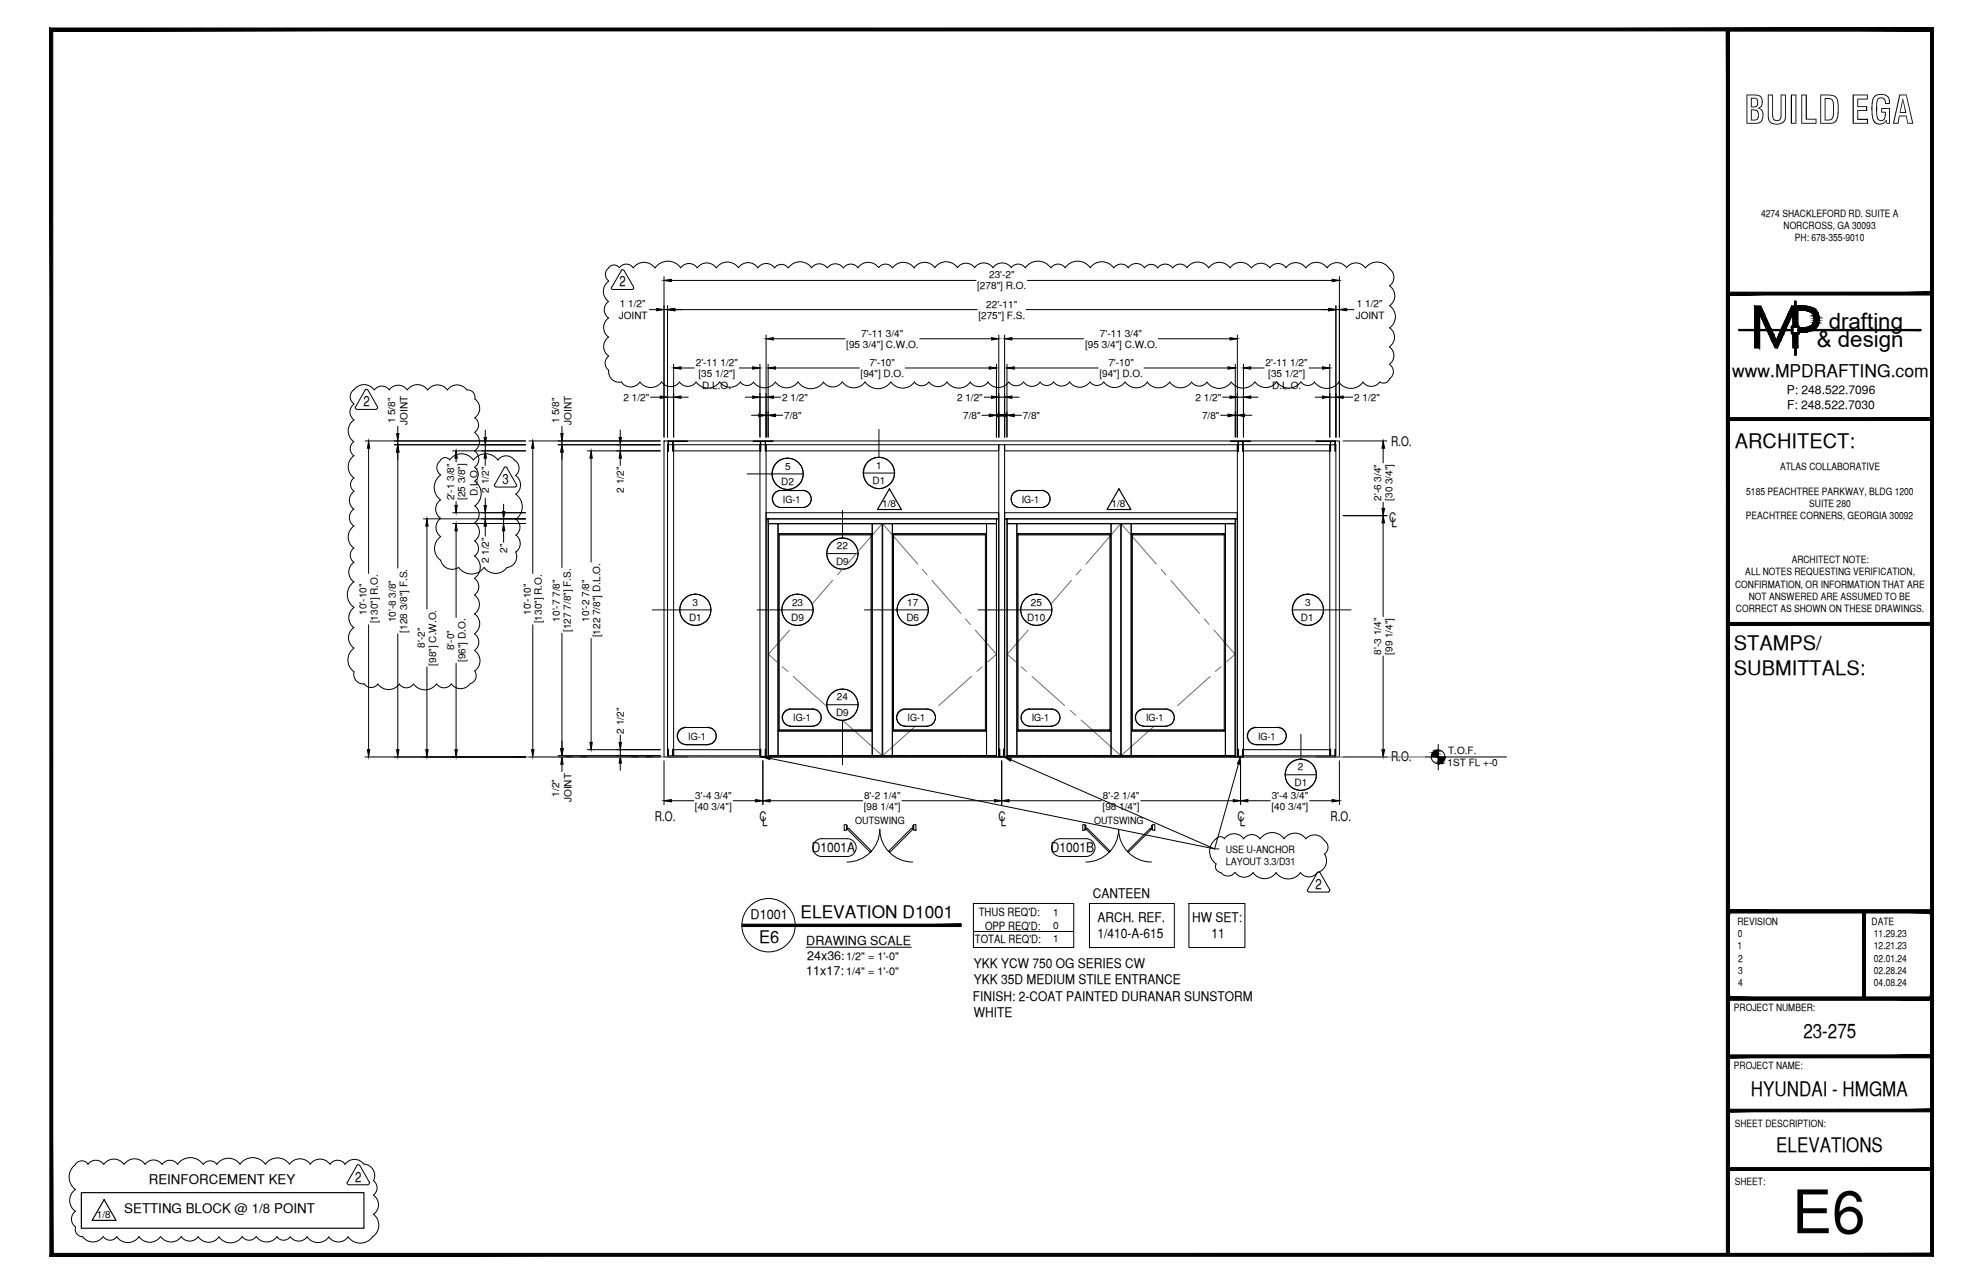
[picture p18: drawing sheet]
<svg xmlns="http://www.w3.org/2000/svg" width="432mm" height="279mm" viewBox="0 0 432 279" stroke-linecap="round" stroke-linejoin="round" font-family="sans-serif">
<defs><g id="words">
<text font-size="13.1" x="390.2" y="268.4">E6</text>
<text font-size="8.5" x="379.8" y="26.9">BUILD EGA</text>
<g font-size="4.9">
<text x="398.2" y="71.5">drafting</text>
<text x="395.6" y="75.5">&amp; design</text>
</g>
<g font-size="4.4">
<text x="377.8" y="97.5">ARCHITECT:</text>
<text x="377.6" y="141.5">STAMPS/</text>
<text x="377.6" y="146.9">SUBMITTALS:</text>
<text x="392.7" y="225.8">23-275</text>
<text x="381.3" y="238.5">HYUNDAI - HMGMA</text>
<text x="386.8" y="250.7">ELEVATIONS</text>
</g>
<g font-size="3.8">
<text x="377.2" y="82">www.MPDRAFTING.com</text>
<text x="174.3" y="199.8">ELEVATION D1001</text>
<text x="165.3" y="205.2">E6</text>
</g>
<g font-size="3.1">
<text x="134.9" y="62.3">2</text>
<text x="79.1" y="88.4">2</text>
<text x="109.4" y="105.3">3</text>
<text x="286.4" y="193.4">2</text>
<text x="77.3" y="257.1">2</text>
</g>
<g font-size="2.9">
<text x="302.9" y="97.1">R.O.</text>
<text x="302.5" y="113.7">C</text>
<text x="303" y="114.7">L</text>
<text x="302.9" y="165.7">R.O.</text>
<text x="142.6" y="178.8">R.O.</text>
<text x="165.4" y="178.8">C</text>
<text x="166" y="179.8">L</text>
<text x="217.4" y="178.8">C</text>
<text x="217.9" y="179.8">L</text>
<text x="269.4" y="178.8">C</text>
<text x="269.9" y="179.8">L</text>
<text x="289.8" y="178.8">R.O.</text>
<text x="176.8" y="185.4">D1001A</text>
<text x="228.9" y="185.4">D1001B</text>
<text x="237.9" y="195.3">CANTEEN</text>
<text x="163.4" y="200">D1001</text>
<text x="239" y="200.5">ARCH. REF.</text>
<text x="259.6" y="200.5">HW SET:</text>
<text x="239" y="204.1">1/410-A-615</text>
<text x="263.8" y="204.1">11</text>
<text x="212" y="210.6">YKK YCW 750 OG SERIES CW</text>
<text x="212" y="214.2">YKK 35D MEDIUM STILE ENTRANCE</text>
<text x="211.8" y="217.7">FINISH: 2-COAT PAINTED DURANAR SUNSTORM</text>
<text x="212" y="221.3">WHITE</text>
<text x="32.4" y="257.6">REINFORCEMENT KEY</text>
<text x="27.1" y="264">SETTING BLOCK @ 1/8 POINT</text>
</g>
<g font-size="2.7">
<text x="175.6" y="205.5">DRAWING SCALE</text>
<text x="175.8" y="208.9">24x36:</text>
<text x="175.6" y="212.2">11x17:</text>
</g>
<g font-size="2.6">
<text x="389.1" y="85.8">P: 248.522.7096</text>
<text x="389.1" y="89">F: 248.522.7030</text>
</g>
<g font-size="2.5">
<text x="213.1" y="199.3">THUS REQ'D:</text>
<text x="214.5" y="202.3">OPP REQ'D:</text>
<text x="212.3" y="205.2">TOTAL REQ'D:</text>
</g>
<g font-size="2.4">
<text x="184.3" y="209">1/2&quot; = 1'-0&quot;</text>
<text x="184.3" y="212.2">1/4&quot; = 1'-0&quot;</text>
</g>
<g font-size="2.2">
<text x="383.5" y="47.1">4274 SHACKLEFORD RD. SUITE A</text>
<text x="388.4" y="49.8">NORCROSS, GA 30093</text>
<text x="390.8" y="52.5">PH: 678-355-9010</text>
<text x="212.8" y="63">[278&quot;] R.O.</text>
<text x="215.4" y="60.6">23'-2&quot;</text>
<text x="134.7" y="69.5">JOINT</text>
<text x="135" y="66.8">1 1/2&quot;</text>
<text x="213" y="69.3">[275&quot;] F.S.</text>
<text x="214.8" y="67">22'-11&quot;</text>
<text x="295.2" y="69.5">JOINT</text>
<text x="295.5" y="66.8">1 1/2&quot;</text>
<text x="184.3" y="75.7">[95 3/4&quot;] C.W.O.</text>
<text x="187.5" y="73.3">7'-11 3/4&quot;</text>
<text x="236.3" y="75.7">[95 3/4&quot;] C.W.O.</text>
<text x="239.5" y="73.3">7'-11 3/4&quot;</text>
<text x="151.5" y="79.6">2'-11 1/2&quot;</text>
<text x="152.1" y="82">[35 1/2&quot;]</text>
<text x="187.4" y="82">[94&quot;] D.O.</text>
<text x="189.4" y="79.6">7'-10&quot;</text>
<text x="239.4" y="82">[94&quot;] D.O.</text>
<text x="241.4" y="79.6">7'-10&quot;</text>
<text x="275.6" y="79.6">2'-11 1/2&quot;</text>
<text x="276.2" y="82">[35 1/2&quot;]</text>
<text x="135.8" y="87.2">2 1/2&quot;</text>
<text x="152.9" y="84.7">D.L.O.</text>
<text x="170.3" y="87.2">2 1/2&quot;</text>
<text x="208.4" y="87.2">2 1/2&quot;</text>
<text x="260.3" y="87.2">2 1/2&quot;</text>
<text x="277.1" y="84.7">D.L.O.</text>
<text x="294.9" y="87.2">2 1/2&quot;</text>
<text x="86" y="92.1" transform="rotate(-90 86 92.1)">1 5/8&quot;</text>
<text x="88.7" y="92.4" transform="rotate(-90 88.7 92.4)">JOINT</text>
<text x="121.8" y="92.1" transform="rotate(-90 121.8 92.1)">1 5/8&quot;</text>
<text x="124.5" y="92.4" transform="rotate(-90 124.5 92.4)">JOINT</text>
<text x="170.8" y="91.2">7/8&quot;</text>
<text x="209.7" y="91.2">7/8&quot;</text>
<text x="222.7" y="91.2">7/8&quot;</text>
<text x="261.7" y="91.2">7/8&quot;</text>
<text x="190.8" y="102">1</text>
<text x="106.4" y="107.2" transform="rotate(-90 106.4 107.2)">2 1/2&quot;</text>
<text x="135.8" y="107.2" transform="rotate(-90 135.8 107.2)">2 1/2&quot;</text>
<text x="170.1" y="105.5">D2</text>
<text x="170.9" y="102.2">5</text>
<text x="190" y="105.3">D1</text>
<text x="380.2" y="107.6">5185 PEACHTREE PARKWAY, BLDG 1200</text>
<text x="387.6" y="102.3">ATLAS COLLABORATIVE</text>
<text x="98.9" y="108.8" transform="rotate(-90 98.9 108.8)">2'-1 3/8&quot;</text>
<text x="101.3" y="108.8" transform="rotate(-90 101.3 108.8)">[25 3/8&quot;]</text>
<text x="103.9" y="108" transform="rotate(-90 103.9 108)">D.L.O.</text>
<text x="170.5" y="109.3">IG-1</text>
<text x="192.1" y="110.4">1/8</text>
<text x="222.5" y="109.3">IG-1</text>
<text x="242.1" y="110.4">1/8</text>
<text x="300.7" y="109" transform="rotate(-90 300.7 109)">2'-6 3/4&quot;</text>
<text x="303.2" y="109" transform="rotate(-90 303.2 109)">[30 3/4&quot;]</text>
<text x="380.2" y="113">PEACHTREE CORNERS, GEORGIA 30092</text>
<text x="394" y="110.3">SUITE 280</text>
<text x="182.2" y="119.5">22</text>
<text x="106.4" y="122.6" transform="rotate(-90 106.4 122.6)">2 1/2&quot;</text>
<text x="110.4" y="120.3" transform="rotate(-90 110.4 120.3)">2&quot;</text>
<text x="182.1" y="122.9">D9</text>
<text x="380" y="125.2">ALL NOTES REQUESTING VERIFICATION,</text>
<text x="390.1" y="122.6">ARCHITECT NOTE:</text>
<text x="150.8" y="131.8">3</text>
<text x="172.5" y="131.8">23</text>
<text x="197.5" y="131.8">17</text>
<text x="224.5" y="131.8">25</text>
<text x="284.2" y="131.8">3</text>
<text x="377.8" y="127.9">CONFIRMATION, OR INFORMATION THAT ARE</text>
<text x="380.8" y="130.6">NOT ANSWERED ARE ASSUMED TO BE</text>
<text x="79.8" y="133.8" transform="rotate(-90 79.8 133.8)">10'-10&quot;</text>
<text x="82.3" y="135.6" transform="rotate(-90 82.3 135.6)">[130&quot;] R.O.</text>
<text x="86.2" y="135.4" transform="rotate(-90 86.2 135.4)">10'-8 3/8&quot;</text>
<text x="88.6" y="137.7" transform="rotate(-90 88.6 137.7)">[128 3/8&quot;] F.S.</text>
<text x="115.6" y="133.8" transform="rotate(-90 115.6 133.8)">10'-10&quot;</text>
<text x="118" y="135.6" transform="rotate(-90 118 135.6)">[130&quot;] R.O.</text>
<text x="121.9" y="135.3" transform="rotate(-90 121.9 135.3)">10'-7 7/8&quot;</text>
<text x="124.3" y="137.5" transform="rotate(-90 124.3 137.5)">[127 7/8&quot;] F.S.</text>
<text x="128.3" y="135.3" transform="rotate(-90 128.3 135.3)">10'-2 7/8&quot;</text>
<text x="150.1" y="135.1">D1</text>
<text x="172.3" y="135.1">D9</text>
<text x="197.4" y="135.1">D6</text>
<text x="223.6" y="135.1">D10</text>
<text x="283.3" y="135.1">D1</text>
<text x="378" y="133.2">CORRECT AS SHOWN ON THESE DRAWINGS.</text>
<text x="92.5" y="141" transform="rotate(-90 92.5 141)">8'-2&quot;</text>
<text x="98.9" y="141.5" transform="rotate(-90 98.9 141.5)">8'-0&quot;</text>
<text x="130.7" y="138.7" transform="rotate(-90 130.7 138.7)">[122 7/8&quot;] D.L.O.</text>
<text x="300.7" y="142.4" transform="rotate(-90 300.7 142.4)">8'-3 1/4&quot;</text>
<text x="303.2" y="142.5" transform="rotate(-90 303.2 142.5)">[99 1/4&quot;]</text>
<text x="95" y="144.8" transform="rotate(-90 95 144.8)">[98&quot;] C.W.O.</text>
<text x="101.3" y="144.1" transform="rotate(-90 101.3 144.1)">[96&quot;] D.O.</text>
<text x="182.1" y="155.7">D9</text>
<text x="182.2" y="152.4">24</text>
<text x="135.8" y="159.6" transform="rotate(-90 135.8 159.6)">2 1/2&quot;</text>
<text x="149.9" y="161">IG-1</text>
<text x="172.7" y="157">IG-1</text>
<text x="197.6" y="157">IG-1</text>
<text x="224.7" y="157">IG-1</text>
<text x="249.6" y="157">IG-1</text>
<text x="273.9" y="161">IG-1</text>
<text x="282.6" y="167.6">2</text>
<text x="315.2" y="166.7">1ST FL +-0</text>
<text x="315.3" y="164">T.O.F.</text>
<text x="121.8" y="173.4" transform="rotate(-90 121.8 173.4)">1/2&quot;</text>
<text x="151.4" y="173.8">3'-4 3/4&quot;</text>
<text x="188.2" y="173.8">8'-2 1/4&quot;</text>
<text x="240.2" y="173.8">8'-2 1/4&quot;</text>
<text x="276.9" y="173.8">3'-4 3/4&quot;</text>
<text x="281.9" y="170.9">D1</text>
<text x="124.5" y="174.6" transform="rotate(-90 124.5 174.6)">JOINT</text>
<text x="151.3" y="176.3">[40 3/4&quot;]</text>
<text x="186.2" y="179.2">OUTSWING</text>
<text x="188.1" y="176.3">[98 1/4&quot;]</text>
<text x="238.3" y="179.2">OUTSWING</text>
<text x="240.1" y="176.3">[98 1/4&quot;]</text>
<text x="276.9" y="176.3">[40 3/4&quot;]</text>
<text x="266.9" y="185.5">USE U-ANCHOR</text>
<text x="266.9" y="188.2">LAYOUT 3.3/D31</text>
<text x="229.3" y="199.3">1</text>
<text x="229.3" y="202.2">0</text>
<text x="378.3" y="201.3">REVISION</text>
<text x="378.4" y="204">0</text>
<text x="407.5" y="201.3">DATE</text>
<text x="408" y="204">11.29.23</text>
<text x="229.3" y="205">1</text>
<text x="378.3" y="206.6">1</text>
<text x="378.5" y="209.2">2</text>
<text x="408" y="206.6">12.21.23</text>
<text x="408" y="209.2">02.01.24</text>
<text x="378.5" y="211.9">3</text>
<text x="378.5" y="214.5">4</text>
<text x="408" y="211.9">02.28.24</text>
<text x="408" y="214.5">04.08.24</text>
<text x="377.6" y="219.9">PROJECT NUMBER:</text>
<text x="377.6" y="232.5">PROJECT NAME:</text>
<text x="377.8" y="245.2">SHEET DESCRIPTION:</text>
<text x="377.8" y="257.9">SHEET:</text>
<text x="21.1" y="265">1/8</text>
</g>
</g></defs>
<!-- layer: COMPONENTS -->
<g fill="none" stroke="#000" stroke-width=".22">
<path d="M145.4 96.8h1.3v67.7h-1.3zM146.7 96.8h18.8v1.3h-18.8zM165.5 96.8h1.3v67.9h-1.3zM166.8 96.8h50.7v1.3h-50.7zM217.5 96.8h1.3v67.9h-1.3zM218.8 96.8h50.6v1.3h-50.6zM269.4 96.8h1.4v67.9h-1.4zM270.8 96.8h18.8v1.3h-18.8zM289.6 96.8h1.3v67.7h-1.3zM166.8 111.6h50.7v1.3h-50.7zM218.8 111.6h50.6v1.3h-50.6zM146.7 163.1h18.8v1.4h-18.8z"/>
<path d="M270.8 163.1h18.8v1.4h-18.8z"/>
</g>
<!-- layer: SYMBOLS -->
<g fill="none" stroke="#fff" stroke-width=".22">
<path d="M171.5 99.7l.9 .1M191.4 99.5l.9 .1M169.7 110.4h5.4h-5h4.7M174.8 106.7h-5.1h5.4M183.5 117.1l.8 .1M221.7 110.4h5.4h-5h4.7M226.8 106.7h-5.1h5.4M151.4 129.3l.9 .1M173.7 129.3l.9 .1M198.8 129.3l.8 .1M225.7 129.3l.9 .1M284.8 129.3l-.8 .1"/>
<path d="M154.1 158.3l-5.1 .1h5.4M171.9 158h5.4l-5.1 .1h4.8M177 154.3l-5.1 .1h5.4M183.5 150l.8 .1M196.8 158h5.4l-5.1 .1h4.8M201.9 154.3l-5.1 .1h5.4M223.9 158h5.4l-5.1 .1h4.8M229 154.3l-5.1 .1h5.4M248.8 158h5.4l-5.1 .1h4.8M253.9 154.3l-5.1 .1h5.4M278.3 158.3l-5.1 .1h5.4M149 162h5.4l-5 .1h4.7"/>
<path d="M273.2 162h5.4l-5.1 .1h4.8M283.3 165.2l.9 .2"/>
</g>
<g fill="#fff" stroke="#fff" stroke-width=".22">
<path d="M169.1 107l.6-.3h5.4zM169.1 107h6.7l-.7-.3zM168.7 107.4l.4-.4h6.7zM168.7 107.4h7.5l-.4-.4zM168.7 107.4h7.5l-7.9 .5zM168.3 107.9h8.2l-.3-.5zM168.3 107.9h8.2l-8.3 .7zM168.2 108.6h8.5l-.2-.7zM168.2 108.6h8.5l-8.4 .6zM168.3 109.2h8.2l.2-.6zM168.3 109.2h8.2l-7.8 .6zM168.7 109.8h7.5l.3-.6zM168.7 109.8h7.5l-7.1 .4zM169.1 110.2h6.7l.4-.4zM169.1 110.2h6.7l-6.1 .2zM169.7 110.4h5.4l.7-.2z"/>
<path d="M148.5 158.6l.5-.2h5.4zM148.5 158.6h6.6l-.7-.2zM148 159l.5-.4h6.6zM148 159h7.6l-.5-.4zM148 159h7.6l-8 .5zM147.6 159.5h8.3l-.3-.5zM147.6 159.5h8.3l-8.4 .6zM147.5 160.1h8.5l-.1-.6zM147.5 160.1h8.5l-8.4 .7zM147.6 160.8h8.3l.1-.7zM147.6 160.8h8.3l-7.9 .6zM148 161.4h7.6l.3-.6zM148 161.4h7.6l-7.1 .4zM148.5 161.8h6.6l.5-.4zM148.5 161.8h6.6l-6.1 .2zM149 162h5.4l.7-.2z"/>
<path d="M189.7 105.9l.8 .3 .9 .2zM189.7 105.9l2.6 .3-.9 .2zM189 105.3l.7 .6 2.6 .3zM189 105.3l4.1 .6-.8 .3zM188.5 104.6l.5 .7 4.1 .6zM188.5 104.6l5.3 .7-.7 .6zM188.2 103.8l.3 .8 5.3 .7zM188.2 103.8l6.2 .8-.6 .7zM188 102.9l.2 .9 6.2 .8zM188 102.9l6.7 .9-.3 .8zM188.2 102l-.2 .9 6.7 .9zM188.2 102l6.6 .9-.1 .9zM188.5 101.2l-.3 .8 6.6 .9zM188.5 101.2l6.2 .8 .1 .9zM189 100.5l-.5 .7 6.2 .8zM189 100.5l5.4 .7 .3 .8zM189 100.5l5.4 .7-4.7-1.3zM189.7 99.9l4.1 .6 .6 .7zM189.7 99.9l4.1 .6-3.3-.9zM190.5 99.6l2.6 .3 .7 .6zM190.5 99.6l2.6 .3-1.7-.4zM191.4 99.5l1.7 .4z"/>
<path d="M181.7 123.4l1.8 .5zM181.7 123.4l2.6 .4-.8 .1zM181 122.9l.7 .5 2.6 .4zM181 122.9l4.2 .5-.9 .4zM180.5 122.2l.5 .7 4.2 .5zM180.5 122.2l5.4 .7-.7 .5zM180.1 121.3l.4 .9 5.4 .7zM180.1 121.3l6.3 .9-.5 .7zM180 120.5l.1 .8 6.3 .9zM180 120.5l6.8 .8-.4 .9zM180.1 119.6l-.1 .9 6.8 .8zM180.1 119.6l6.8 .9-.1 .8zM180.5 118.8l-.4 .8 6.8 .9zM180.5 118.8l6.3 .8 .1 .9zM181 118l-.5 .8 6.3 .8zM181 118l5.4 .8 .4 .8zM181 118l5.4 .8-4.7-1.3zM181.7 117.5l4.2 .5 .5 .8zM181.7 117.5l4.2 .5-3.3-.8zM182.6 117.2l2.6 .3 .7 .5zM182.6 117.2l2.6 .3-1.7-.4zM183.5 117.1l1.7 .4z"/>
<path d="M281.6 171.6l1.7 .4zM281.6 171.6l2.6 .3-.9 .1zM280.9 171l.7 .6 2.6 .3zM280.9 171l4.1 .6-.8 .3zM280.3 170.3l.6 .7 4.1 .6zM280.3 170.3l5.4 .7-.7 .6zM280 169.5l.3 .8 5.4 .7zM280 169.5l6.2 .8-.5 .7zM279.8 168.6l.2 .9 6.2 .8zM279.8 168.6l6.8 .9-.4 .8zM280 167.7l-.2 .9 6.8 .9zM280 167.7l6.6 .9v.9zM280.3 166.9l-.3 .8 6.6 .9zM280.3 166.9l6.3 .8v.9zM280.9 166.2l-.6 .7 6.3 .8zM280.9 166.2l5.3 .7 .4 .8zM280.9 166.2l5.3 .7-4.6-1.2zM281.6 165.7l4.1 .5 .5 .7zM281.6 165.7l4.1 .5-3.3-.8zM282.4 165.4l2.6 .3 .7 .5zM282.4 165.4l2.6 .3-1.7-.5zM283.3 165.2l1.7 .5z"/>
<path d="M149.7 135.6l.9 .4 .8 .1zM149.7 135.6l2.6 .4-.9 .1zM149 135.1l.7 .5 2.6 .4zM149 135.1l4.1 .5-.8 .4zM148.5 134.4l.5 .7 4.1 .5zM148.5 134.4l5.4 .7-.8 .5zM148.1 133.6l.4 .8 5.4 .7zM148.1 133.6l6.3 .8-.5 .7zM148 132.7l.1 .9 6.3 .8zM148 132.7l6.7 .9-.3 .8zM148.1 131.8l-.1 .9 6.7 .9zM148.1 131.8l6.7 .9-.1 .9zM148.5 131l-.4 .8 6.7 .9zM148.5 131l6.2 .8 .1 .9zM149 130.3l-.5 .7 6.2 .8zM149 130.3l5.4 .7 .3 .8zM149 130.3l5.4 .7-4.7-1.3zM149.7 129.7l4.2 .6 .5 .7zM149.7 129.7l4.2 .6-3.3-.9zM150.6 129.4l2.5 .3 .8 .6zM150.6 129.4l2.5 .3-1.7-.4zM151.4 129.3l1.7 .4z"/>
<path d="M169.8 106l.8 .4 .9 .2zM169.8 106l2.6 .4-.9 .2zM169.1 105.5l.7 .5 2.6 .4zM169.1 105.5l4.1 .5-.8 .4zM168.6 104.8l.5 .7 4.1 .5zM168.6 104.8l5.3 .7-.7 .5zM168.3 104l.3 .8 5.3 .7zM168.3 104l6.2 .8-.6 .7zM168.1 103.1l.2 .9 6.2 .8zM168.1 103.1l6.7 .9-.3 .8zM168.3 102.2l-.2 .9 6.7 .9zM168.3 102.2l6.6 .9-.1 .9zM168.6 101.4l-.3 .8 6.6 .9zM168.6 101.4l6.2 .8 .1 .9zM169.1 100.7l-.5 .7 6.2 .8zM169.1 100.7l5.4 .7 .3 .8zM169.1 100.7l5.4 .7-4.7-1.3zM169.8 100.1l4.1 .6 .6 .7zM169.8 100.1l4.1 .6-3.3-.9zM170.6 99.8l2.6 .3 .7 .6zM170.6 99.8l2.6 .3-1.7-.4zM171.5 99.7l1.7 .4z"/>
<path d="M284.8 136.1l1.7-.5-.8 .4zM284 136l.8 .1 1.7-.5zM284 136l3.2-.9-.7 .5zM283.1 135.6l.9 .4 3.2-.9zM283.1 135.6l4.7-1.2-.6 .7zM282.4 135.1l.7 .5 4.7-1.2zM282.4 135.1l5.7-1.5-.3 .8zM281.9 134.4l.5 .7 5.7-1.5zM281.9 134.4l6.3-1.7-.1 .9zM281.6 133.6l.3 .8 6.3-1.7zM281.6 133.6l6.5-1.8 .1 .9zM281.4 132.7l.2 .9 6.5-1.8zM281.4 132.7l6.4-1.7 .3 .8zM281.6 131.8l-.2 .9 6.4-1.7zM281.6 131.8l5.6-1.5 .6 .7zM281.9 131l-.3 .8 5.6-1.5zM281.9 131l4.6-1.3 .7 .6zM282.4 130.3l-.5 .7 4.6-1.3zM282.4 130.3l3.3-.9 .8 .3zM282.4 130.3l3.3-.9-2.6 .3zM283.1 129.7l1.7-.4 .9 .1zM283.1 129.7l1.7-.4z"/>
<path d="M272.5 158.6l.7-.2h5.4zM272.5 158.6h6.7l-.6-.2zM272.1 159l.4-.4h6.7zM272.1 159h7.6l-.5-.4zM272.1 159h7.6l-7.9 .5zM271.8 159.5h8.2l-.3-.5zM271.8 159.5h8.2l-8.3 .6zM271.7 160.1h8.4l-.1-.6zM271.7 160.1h8.4l-8.3 .7zM271.8 160.8h8.2l.1-.7zM271.8 160.8h8.2l-7.9 .6zM272.1 161.4h7.6l.3-.6zM272.1 161.4h7.6l-7.2 .4zM272.5 161.8h6.7l.5-.4zM272.5 161.8h6.7l-6 .2zM273.2 162h5.4l.6-.2z"/>
<path d="M181.7 156.3l1.8 .5zM181.7 156.3l2.6 .4-.8 .1zM181 155.8l.7 .5 2.6 .4zM181 155.8l4.2 .5-.9 .4zM180.5 155.1l.5 .7 4.2 .5zM180.5 155.1l5.4 .7-.7 .5zM180.1 154.2l.4 .9 5.4 .7zM180.1 154.2l6.3 .9-.5 .7zM180 153.4l.1 .8 6.3 .9zM180 153.4l6.8 .8-.4 .9zM180.1 152.5l-.1 .9 6.8 .8zM180.1 152.5l6.8 .9-.1 .8zM180.5 151.6l-.4 .9 6.8 .9zM180.5 151.6l6.3 .9 .1 .9zM181 150.9l-.5 .7 6.3 .9zM181 150.9l5.4 .7 .4 .9zM181 150.9l5.4 .7-4.7-1.2zM181.7 150.4l4.2 .5 .5 .7zM181.7 150.4l4.2 .5-3.3-.8zM182.6 150.1l2.6 .3 .7 .5zM182.6 150.1l2.6 .3-1.7-.4zM183.5 150l.8 .1 .9 .3z"/>
<path d="M172 135.6l.8 .4 .9 .1zM172 135.6l2.6 .4-.9 .1zM171.3 135.1l.7 .5 2.6 .4zM171.3 135.1l4.1 .5-.8 .4zM170.8 134.4l.5 .7 4.1 .5zM170.8 134.4l5.3 .7-.7 .5zM170.4 133.6l.4 .8 5.3 .7zM170.4 133.6l6.2 .8-.5 .7zM170.2 132.7l.2 .9 6.2 .8zM170.2 132.7l6.8 .9-.4 .8zM170.4 131.8l-.2 .9 6.8 .9zM170.4 131.8l6.7 .9-.1 .9zM170.8 131l-.4 .8 6.7 .9zM170.8 131l6.2 .8 .1 .9zM171.3 130.3l-.5 .7 6.2 .8zM171.3 130.3l5.3 .7 .4 .8zM171.3 130.3l5.3 .7-4.6-1.3zM172 129.7l4.1 .6 .5 .7zM172 129.7l4.1 .6-3.3-.9zM172.8 129.4l2.6 .3 .7 .6zM172.8 129.4l2.6 .3-1.7-.4zM173.7 129.3l1.7 .4z"/>
<path d="M197 135.6l.9 .4 .9 .1zM197 135.6l2.6 .4-.8 .1zM196.3 135.1l.7 .5 2.6 .4zM196.3 135.1l4.2 .5-.9 .4zM195.8 134.4l.5 .7 4.2 .5zM195.8 134.4l5.4 .7-.7 .5zM195.5 133.6l.3 .8 5.4 .7zM195.5 133.6l6.2 .8-.5 .7zM195.3 132.7l.2 .9 6.2 .8zM195.3 132.7l6.8 .9-.4 .8zM195.5 131.8l-.2 .9 6.8 .9zM195.5 131.8l6.7 .9-.1 .9zM195.8 131l-.3 .8 6.7 .9zM195.8 131l6.3 .8 .1 .9zM196.3 130.3l-.5 .7 6.3 .8zM196.3 130.3l5.4 .7 .4 .8zM196.3 130.3l5.4 .7-4.7-1.3zM197 129.7l4.2 .6 .5 .7zM197 129.7l4.2 .6-3.3-.9zM197.9 129.4l2.6 .3 .7 .6zM197.9 129.4l2.6 .3-1.7-.4zM198.8 129.3l1.7 .4z"/>
<path d="M171.3 154.6l.6-.2h5.4zM171.3 154.6h6.6l-.6-.2zM170.8 155l.5-.4h6.6zM170.8 155h7.6l-.5-.4zM170.8 155h7.6l-7.9 .5zM170.5 155.5h8.3l-.4-.5zM170.5 155.5h8.3l-8.4 .6zM170.4 156.1h8.4v-.6zM170.4 156.1h8.4l-8.3 .7zM170.5 156.8h8.3v-.7zM170.5 156.8h8.3l-8 .6zM170.8 157.4h7.6l.4-.6zM170.8 157.4h7.6l-7.1 .4zM171.3 157.8h6.6l.5-.4zM171.3 157.8h6.6l-6 .2zM171.9 158h5.4l.6-.2z"/>
<path d="M196.2 154.6l.6-.2h5.4zM196.2 154.6h6.6l-.6-.2zM195.7 155l.5-.4h6.6zM195.7 155h7.6l-.5-.4zM195.7 155h7.6l-7.9 .5zM195.4 155.5h8.2l-.3-.5zM195.4 155.5h8.2l-8.3 .6zM195.3 156.1h8.4l-.1-.6zM195.3 156.1h8.4l-8.3 .7zM195.4 156.8h8.2l.1-.7zM195.4 156.8h8.2l-7.9 .6zM195.7 157.4h7.6l.3-.6zM195.7 157.4h7.6l-7.1 .4zM196.2 157.8h6.6l.5-.4zM196.2 157.8h6.6l-6 .2zM196.8 158h5.4l.6-.2z"/>
<path d="M221.1 107l.6-.3h5.4zM221.1 107h6.6l-.6-.3zM220.6 107.4l.5-.4h6.6zM220.6 107.4h7.6l-.5-.4zM220.6 107.4h7.6l-7.9 .5zM220.3 107.9h8.2l-.3-.5zM220.3 107.9h8.2l-8.3 .7zM220.2 108.6h8.5l-.2-.7zM220.2 108.6h8.5l-8.4 .6zM220.3 109.2h8.2l.2-.6zM220.3 109.2h8.2l-7.9 .6zM220.6 109.8h7.6l.3-.6zM220.6 109.8h7.6l-7.1 .4zM221.1 110.2h6.6l.5-.4zM221.1 110.2h6.6l-6 .2zM221.7 110.4h5.4l.6-.2z"/>
<path d="M224 135.6l.8 .4 .9 .1zM224 135.6l2.6 .4-.9 .1zM223.3 135.1l.7 .5 2.6 .4zM223.3 135.1l4.1 .5-.8 .4zM222.7 134.4l.6 .7 4.1 .5zM222.7 134.4l5.4 .7-.7 .5zM222.4 133.6l.3 .8 5.4 .7zM222.4 133.6l6.2 .8-.5 .7zM222.2 132.7l.2 .9 6.2 .8zM222.2 132.7l6.8 .9-.4 .8zM222.4 131.8l-.2 .9 6.8 .9zM222.4 131.8l6.6 .9v.9zM222.7 131l-.3 .8 6.6 .9zM222.7 131l6.3 .8v.9zM223.3 130.3l-.6 .7 6.3 .8zM223.3 130.3l5.3 .7 .4 .8zM223.3 130.3l5.3 .7-4.6-1.3zM224 129.7l4.1 .6 .5 .7zM224 129.7l4.1 .6-3.3-.9zM224.8 129.4l2.6 .3 .7 .6zM224.8 129.4l2.6 .3-1.7-.4zM225.7 129.3l1.7 .4z"/>
<path d="M223.3 154.6l.6-.2h5.4zM223.3 154.6h6.6l-.6-.2zM223.3 154.6h6.6l-7.1 .4zM222.8 155h7.6l-.5-.4zM222.8 155h7.6l-8 .5zM222.4 155.5h8.3l-.3-.5zM222.4 155.5h8.3l-8.3 .6zM222.4 156.1h8.4l-.1-.6zM222.4 156.1h8.4l-8.4 .7zM222.4 156.8h8.3l.1-.7zM222.4 156.8h8.3l-7.9 .6zM222.8 157.4h7.6l.3-.6zM222.8 157.4h7.6l-7.1 .4zM223.3 157.8h6.6l.5-.4zM223.3 157.8h6.6l-6 .2zM223.9 158h5.4l.6-.2z"/>
<path d="M248.2 154.6l.6-.2h5.4zM248.2 154.6h6.6l-.6-.2zM247.6 155l.6-.4h6.6zM247.6 155h7.7l-.5-.4zM247.6 155h7.7l-8 .5zM247.3 155.5h8.3l-.3-.5zM247.3 155.5h8.3l-8.3 .6zM247.3 156.1h8.4l-.1-.6zM247.3 156.1h8.4l-8.4 .7zM247.3 156.8h8.3l.1-.7zM247.3 156.8h8.3l-8 .6zM247.6 157.4h7.7l.3-.6zM247.6 157.4h7.7l-7.1 .4zM248.2 157.8h6.6l.5-.4zM248.2 157.8h6.6l-6 .2zM248.8 158h5.4l.6-.2z"/>
</g>
<g fill="none" stroke="#000" stroke-width=".22">
<path d="M191.4 93.5v6M162.7 103.1h12.2M168.7 107.4l1-.7h5.1a1.84 1.84 0 0 1 1.9 1.9 1.84 1.84 0 0 1-1.9 1.8h-4.7a1.84 1.84 0 0 1-1.7-1 1.84 1.84 0 0 1 .3-2zM170 106.7a1.87 1.87 0 0 0-1.9 1.9 1.87 1.87 0 0 0 1.9 1.8M170.1 106.7h4.7M174.8 106.7a1.87 1.87 0 0 1 1.9 1.9 1.87 1.87 0 0 1-1.9 1.8h-4.7M183.5 111.1v6M188 102.9h6.8M220.6 107.4l1.1-.7h5.1a1.84 1.84 0 0 1 1.9 1.9 1.84 1.84 0 0 1-1.9 1.8h-4.7a1.84 1.84 0 0 1-1.8-1 1.84 1.84 0 0 1 .3-2zM222 106.7a1.87 1.87 0 0 0-1.8 1.9 1.87 1.87 0 0 0 1.8 1.8M222.1 106.7h4.7M222.1 110.4h4.7"/>
<path d="M226.8 106.7a1.87 1.87 0 0 1 1.9 1.9 1.87 1.87 0 0 1-1.9 1.8M142 132.7h12.8M164.8 132.7h12.3M180 120.5h6.9M188.2 132.7h14M213 132.7h16M281.4 132.7h12.8M148 159l.5-.4 .9-.3h4.7a1.87 1.87 0 0 1 1.9 1.9 1.87 1.87 0 0 1-1.9 1.9h-4.7a1.87 1.87 0 0 1-1.7-1.1 1.87 1.87 0 0 1 .3-2zM149.3 158.2a1.87 1.87 0 0 0-1.9 1.9 1.87 1.87 0 0 0 1.9 1.9M149.4 158.3h4.7M154.1 158.2a1.87 1.87 0 0 1 1.9 1.9 1.87 1.87 0 0 1-1.9 1.9M170.8 155l.5-.4 .9-.3h4.8a1.87 1.87 0 0 1 1.8 1.9 1.87 1.87 0 0 1-1.8 1.9h-4.8a1.87 1.87 0 0 1-1.6-1.1 1.87 1.87 0 0 1 .2-2z"/>
<path d="M172.2 154.2a1.87 1.87 0 0 0-1.9 1.9 1.87 1.87 0 0 0 1.9 1.9M172.2 154.3h4.8M172.2 158.1h4.8M176.9 154.2a1.87 1.87 0 0 1 1.9 1.9 1.87 1.87 0 0 1-1.9 1.9M180 153.4h6.9M183.5 156.8v9.6M195.7 155l.5-.4 .9-.3h4.8a1.87 1.87 0 0 1 1.8 1.9 1.87 1.87 0 0 1-1.8 1.9h-4.8a1.87 1.87 0 0 1-1.6-1.1 1.87 1.87 0 0 1 .2-2zM197.1 154.2a1.87 1.87 0 0 0-1.9 1.9 1.87 1.87 0 0 0 1.9 1.9M197.1 154.3h4.8M197.1 158.1h4.8M201.8 154.2a1.87 1.87 0 0 1 1.9 1.9 1.87 1.87 0 0 1-1.9 1.9M222.8 155l.5-.4 .9-.3h4.8a1.87 1.87 0 0 1 1.8 1.9 1.87 1.87 0 0 1-1.8 1.9h-4.8a1.87 1.87 0 0 1-1.6-1.1 1.87 1.87 0 0 1 .2-2z"/>
<path d="M224.2 154.2a1.87 1.87 0 0 0-1.9 1.9 1.87 1.87 0 0 0 1.9 1.9M224.2 154.3h4.8M224.2 158.1h4.8M228.9 154.2a1.87 1.87 0 0 1 1.9 1.9 1.87 1.87 0 0 1-1.9 1.9M247.6 155l.6-.4 .9-.3h4.8a1.87 1.87 0 0 1 1.8 1.9 1.87 1.87 0 0 1-1.8 1.9h-4.8a1.87 1.87 0 0 1-1.7-1.1 1.87 1.87 0 0 1 .2-2zM249.1 154.2a1.87 1.87 0 0 0-1.9 1.9 1.87 1.87 0 0 0 1.9 1.9M249.1 154.3h4.8M249.1 158.1h4.8M253.8 154.2a1.87 1.87 0 0 1 1.9 1.9 1.87 1.87 0 0 1-1.9 1.9M272.1 159l.4-.4 1-.3h4.8a1.87 1.87 0 0 1 1.8 1.9 1.87 1.87 0 0 1-1.8 1.9h-4.8a1.87 1.87 0 0 1-1.6-1.1 1.87 1.87 0 0 1 .2-2zM273.5 158.2a1.87 1.87 0 0 0-1.9 1.9 1.87 1.87 0 0 0 1.9 1.9M273.5 158.3h4.8"/>
<path d="M278.2 158.2a1.87 1.87 0 0 1 1.9 1.9 1.87 1.87 0 0 1-1.9 1.9M283.3 159.8v5.4M149.4 162.1h4.7M273.5 162.1h4.8M279.8 168.6h6.8M310.4 164.7h17.6M313.2 162v5.5M212 196.6h21.8v9.6h-21.8zM212 202.7h21.8"/>
<circle cx="171.5" cy="103.1" r="3.4"/>
<circle cx="191.4" cy="102.9" r="3.4"/>
<circle cx="151.4" cy="132.7" r="3.4"/>
<circle cx="173.6" cy="132.7" r="3.4"/>
<circle cx="173.7" cy="132.7" r="3.4"/>
<circle cx="183.4" cy="120.4" r="3.4"/>
<circle cx="183.5" cy="120.5" r="3.4"/>
<circle cx="198.7" cy="132.7" r="3.4"/>
<circle cx="198.8" cy="132.7" r="3.4"/>
<circle cx="225.6" cy="132.7" r="3.4"/>
<circle cx="284.8" cy="132.7" r="3.4"/>
<circle cx="183.4" cy="153.3" r="3.4"/>
<circle cx="183.5" cy="153.4" r="3.4"/>
<circle cx="283.2" cy="168.6" r="3.4"/>
<circle cx="313.2" cy="164.7" r="1.49"/>
<circle cx="167.4" cy="201.3" r="5.8"/>
</g>
<!-- layer: ROUGH OPENING -->
<path d="M144.6 95.9h147.1v68.8h-147.1z" fill="none" stroke="#000" stroke-width=".22"/>
<!-- layer: DIM -->
<g fill="none" stroke="#000" stroke-width=".22">
<path d="M141.4 67.4h1.6M144.6 60.2v34.9M144.6 67.4h.8M145.4 66.5v28.6M146.2 61h66.3M146.7 79.2v15.9M146.9 67.4h65.9M165.5 79.2v15.9M166.8 72.9v22.2M167.3 79.2v15.9M168.4 73.7h15.6M200.3 73.7h15.6"/>
<path d="M217 79.2v15.9M217.5 72.9v22.2M218.8 72.9v22.2M219.3 79.2v15.9M220.3 73.7h15.7M223.5 67.4h65.8M223.7 61h66.4M252.2 73.7h15.6M269 79.2v15.9M269.4 72.9v22.2M270.8 79.2v15.9M289.6 79.2v15.9"/>
<path d="M290.9 66.5v28.6M290.9 67.4h.8M291.7 60.2v34.9M293.2 67.4h1.6M79.5 95.9h34.9M80.3 97.5v27.3M85.9 96.8h28.5M86.6 92.8v1.6M86.6 95.9v.9M86.6 98.4v25.2M98.6 98.1h15.8M99.3 99.7v.8"/>
<path d="M105.7 93.6v1.6M105.7 96.8v1.3M105.7 99.7v1.6M115.2 95.9h28.6M116 97.5v27.3M121.5 96.8h22.3M122.4 92.8v1.6M122.4 95.9v.9M122.4 98.4v25.1M127.9 98.1h15.9M128.7 99.7v22.6M135.1 93.6v1.6"/>
<path d="M135.1 96.8v1.3M135.1 99.7v1.6M141.7 86.4h2.1M145.4 86.4h1.3M148.3 86.4h1.6M148.3 80.1h2.9M161 80.1h2.9M162.3 86.4h1.6M163.6 90.4h1.6M165.5 86.4h1.3M166.8 90.4h.5M168.4 86.4h1.6"/>
<path d="M168.8 80.1h18.3M168.8 90.4h1.6M197.1 80.1h18.3M213.8 90.4h1.6M214.3 86.4h1.6M215.6 90.4h1.9M217.5 86.4h1.3M218.8 90.4h1.9M220.3 86.4h1.6M220.9 80.1h18.2M220.9 90.4h1.5M249.1 80.1h18.3"/>
<path d="M265.8 90.4h1.6M266.3 86.4h1.5M269 90.4h.4M269.4 86.4h1.4M271 90.4h1.6M272.4 86.4h1.5M272.4 80.1h2.9M285.1 80.1h2.9M286.4 86.4h1.6M289.6 86.4h1.3M292.5 86.4h2.1M292.5 95.9h9.5"/>
<path d="M301.2 97.5v3.2M92.2 112.9h22.2M93 114.5v18M98.6 113.9h15.8M98.6 111.6h15.8M99.3 109.2v.8M99.3 115.5v18.9M105.7 108.4v1.6M105.7 111.6v1.3M105.7 114.5v2.1M109.7 109.7v1.6M109.7 112.9v1"/>
<path d="M109.7 115.5v2.5M292.5 112.2h9.5M301.2 109.3v1.3M301.2 113.8v20.4M80.3 136v27.1M86.6 137.9v25.2M116 136v27.1M122.4 137.8v25.1M128.7 138.9v22.6M93 145.1v18M99.3 144.3v18.8M135.1 160v1.5"/>
<path d="M301.2 142.7v20.4M79.5 164.7h34.9M115.2 164.7h28.6M121.5 164.5h22.3M122.4 164.5v.2M122.4 166.3v1.6M127.9 163.1h15.9M135.1 163.1v1.4M135.1 166.1v1.5M144.6 165.5v9.6M146.2 174.2h4.9M159.6 174.2h4.9"/>
<path d="M166.1 165.5v9.6M167.7 174.2h20.1M196.4 174.2h20.1M218.1 165.5v9.6M219.7 174.2h20.1M248.4 174.2h20.1M270.1 165.5v9.6M271.7 174.2h4.9M285.2 174.2h4.9M291.7 165.5v9.6M292.5 164.7h9.5"/>
</g>
<g fill="#000" stroke="#000" stroke-width=".22">
<path d="M143 67.1l1.6 .3-1.6 .2zM144.6 61l1.6-.2v.5zM145.4 67.4l1.5-.3v.5zM146.7 80.1l1.6-.3v.5zM163.9 79.8l1.6 .3-1.6 .2zM166.8 73.7l1.6-.2v.5zM167.3 80.1l1.5-.3v.5zM215.4 79.8l1.6 .3-1.6 .2zM215.9 73.5l1.6 .2-1.6 .3zM218.8 73.7l1.5-.2v.5zM219.3 80.1l1.6-.3v.5zM267.4 79.8l1.6 .3-1.6 .2z"/>
<path d="M267.8 73.5l1.6 .2-1.6 .3zM270.8 80.1l1.6-.3v.5zM288 79.8l1.6 .3-1.6 .2zM289.3 67.1l1.6 .3-1.6 .2zM290.1 60.8l1.6 .2-1.6 .3zM291.7 67.4l1.5-.3v.5zM80.3 95.9l.2 1.6h-.5zM86.6 96.8l.3 1.6h-.5zM86.4 94.4h.5l-.3 1.5zM99.3 98.1l.3 1.6h-.5zM105.4 95.2h.5l-.2 1.6zM105.7 98.1l.2 1.6h-.5z"/>
<path d="M116 95.9l.3 1.6h-.5zM122.4 96.8l.2 1.6h-.5zM122.1 94.4h.5l-.2 1.5zM128.7 98.1l.3 1.6h-.5zM134.8 95.2h.5l-.2 1.6zM135.1 98.1l.2 1.6h-.5zM143.8 86.2l1.6 .2-1.6 .3zM146.7 86.4l1.6-.2v.5zM163.9 86.2l1.6 .2-1.6 .3zM165.2 90.1l1.6 .3-1.6 .3zM166.8 86.4l1.6-.2v.5zM167.3 90.4l1.5-.3v.6z"/>
<path d="M215.4 90.1l1.6 .3-1.6 .3zM215.9 86.2l1.6 .2-1.6 .3zM217.2 90.1l1.6 .3-1.6 .3zM217.5 90.4l1.6-.3v.6zM218.8 86.4l1.5-.2v.5zM219.3 90.4l1.6-.3v.6zM267.4 90.1l1.6 .3-1.6 .3zM267.8 86.2l1.6 .2-1.6 .3zM269.4 90.4l1.6-.3v.6zM270.8 86.4l1.6-.2v.5zM288 86.2l1.6 .2-1.6 .3zM290.9 86.4l1.6-.2v.5z"/>
<path d="M301.2 95.9l.3 1.6h-.6zM93 112.9l.2 1.6h-.5zM99.3 113.9l.3 1.6h-.5zM99.1 110h.5l-.3 1.6zM105.4 110h.5l-.2 1.6zM105.7 112.9l.2 1.6h-.5zM109.4 111.3h.5l-.2 1.6zM109.7 113.9l.2 1.6h-.5zM301.2 112.2l.3 1.6h-.6zM300.9 110.6h.6l-.3 1.6zM80 163.1h.5l-.2 1.6zM86.4 163.1h.5l-.3 1.6z"/>
<path d="M92.7 163.1h.5l-.2 1.6zM99.1 163.1h.5l-.3 1.6zM115.8 163.1h.5l-.3 1.6zM122.1 162.9h.5l-.2 1.6zM122.4 164.7l.2 1.6h-.5zM128.5 161.5h.5l-.3 1.6zM135.1 164.5l.2 1.6h-.5zM134.8 161.5h.5l-.2 1.6zM144.6 174.2l1.6-.2v.5zM164.5 174l1.6 .2-1.6 .3zM166.1 174.2l1.6-.2v.5zM216.5 174l1.6 .2-1.6 .3z"/>
<path d="M218.1 174.2l1.6-.2v.5zM268.5 174l1.6 .2-1.6 .3zM270.1 174.2l1.6-.2v.5zM290.1 174l1.6 .2-1.6 .3zM300.9 163.1h.6l-.3 1.6z"/>
</g>
<!-- layer: F-T ANCHOR -->
<path d="M145.5 95.9h4.2v.2h-3.1v2.1l-.1-2.1h-1v2.1zM164 95.9h4.3v.2h-1.6v2.1l-.1-2.1h-.9v2.1h-.2v-2.1h-1.5zM268 95.9h4.2v.2h-1.5v2.1h-.1v-2.1h-.9v2.1h-.1v-2.1h-1.6zM286.6 95.9h4.2v2.3l-.1-2.1h-.9l-.1 2.1v-2.1h-3.1zM145.5 163v1.6h1l.1-1.6v1.6h3.1v.1h-4.2zM165.5 163h.2v1.6h.9l.1-1.6v1.7h-1.2zM217.6 163h.1v1.6h.9v-1.6h.1v1.7h-1.1zM269.6 163h.1v1.6h.9v-1.6h.1v1.7h-1.1zM286.6 164.6h3.1v-1.6l.1 1.6h.9l.1-1.6v1.7h-4.2z" fill="none" stroke="#000" stroke-width=".22"/>
<!-- layer: GRID LINES -->
<g fill="none" stroke="#6c6c6c" stroke-width=".22">
<path d="M112 164.7h11.1M124.7 164.7h1.6M127.9 164.7h9.5M139 164.7h1.6M142.2 164.7h9.5M153.3 164.7h1.6M156.5 164.7h9.5M167.6 164.7h1.6M170.8 164.7h9.5M181.9 164.7h1.6M185 164.7h9.6M196.2 164.7h1.5"/>
<path d="M199.3 164.7h9.6M210.4 164.7h1.6M213.6 164.7h9.5M224.7 164.7h1.6M227.9 164.7h9.5M239 164.7h1.6M242.2 164.7h9.5M253.3 164.7h1.6M256.5 164.7h9.5M267.6 164.7h1.6M270.8 164.7h9.5M281.9 164.7h1.6"/>
<path d="M285.1 164.7h9.5M296.2 164.7h1.6M299.3 164.7h11.1"/>
</g>
<!-- layer: MEDIUM_2 -->
<g fill="none" stroke="#000" stroke-width=".22">
<path d="M166.8 112.9h.5v51.8h-.5zM167.3 112.9h49.7v1h-49.7zM167.3 114h2.1v50.4h-2.1zM169.4 114h20.5v2.1h-20.5zM169.4 116.1h.3v43h-.3zM169.7 116.1h20v.3h-20zM189.7 116.1h.2v43h-.2zM189.9 114h2.2v50.4h-2.2zM192.2 114h2.1v50.4h-2.1zM194.3 114h20.5v2.1h-20.5zM194.3 116.1h.3v43h-.3zM194.6 116.1h20v.3h-20z"/>
<path d="M214.6 116.1h.2v43h-.2zM214.8 114h2.2v50.4h-2.2zM217 112.9h.5v51.8h-.5zM218.8 112.9h.5v51.8h-.5zM219.3 112.9h49.7v1h-49.7zM219.3 114h2.1v50.4h-2.1zM221.4 114h20.5v2.1h-20.5zM221.4 116.1h.3v43h-.3zM221.7 116.1h20v.3h-20zM241.7 116.1h.2v43h-.2zM241.9 114h2.1v50.4h-2.1zM244.2 114h2.1v50.4h-2.1z"/>
<path d="M246.3 114h20.5v2.1h-20.5zM246.3 116.1h.3v43h-.3zM246.6 116.1h20v.3h-20zM266.6 116.1h.2v43h-.2zM266.8 114h2.1v50.4h-2.1zM269 112.9h.4v51.8h-.4zM169.4 159.1h20.5v5.3h-20.5zM169.7 158.8h20v.3h-20zM194.3 159.1h20.5v5.3h-20.5zM194.6 158.8h20v.3h-20zM221.4 159.1h20.5v5.3h-20.5zM221.7 158.8h20v.3h-20z"/>
<path d="M246.3 159.1h20.5v5.3h-20.5zM246.6 158.8h20v.3h-20zM167.3 164.5h49.7v.2h-49.7zM183.8 179.5h.5v1.2h-.5zM184.3 179.6h.2v.9h-.2zM198.8 179.6h.1v.9h-.1zM198.9 179.5h.6v1.2h-.6zM219.3 164.5h49.7v.2h-49.7zM235.8 179.5h.5v1.2h-.5zM236.3 179.6h.2v.9h-.2zM250.8 179.6h.2v.9h-.2zM251 179.5h.5v1.2h-.5z"/>
<path d="M184.4 187.6a7.1 7.1 0 0 0 7.2-7.2 7.1 7.1 0 0 0 7.1 7.2M184.5 180.5l.3-.3 5 5-.3 .3zM193.5 185.2l5-5 .3 .3-5.1 5zM236.4 187.6a7.1 7.1 0 0 0 7.2-7.2 7.1 7.1 0 0 0 7.1 7.2M236.7 180.2l5 5-.1 .3-5.1-5zM245.5 185.2l5-5 .2 .3-5 5zM175.6 206.1h22.8"/>
</g>
<!-- layer: LIGHT_1 -->
<g fill="none" stroke="#6c6c6c" stroke-width=".22">
<path d="M192.1 114l-7.6 8.7M192.2 114l7.6 8.7M244 114l-7.5 8.7M244.2 114l7.6 8.7M172 137.1l-4.7 5.3 1.9 1.6M174 134.7l-1 1.2M181.3 126.3l-6.2 7.2M183.4 123.9l-1 1.2M200.9 123.9l1 1.2M202.9 126.3l6.3 7.2M210.2 134.7l1.1 1.2M212.3 137.1l4.7 5.3-1.9 1.6"/>
<path d="M223.9 137.1l-4.6 5.3 1.9 1.6M226 134.7l-1 1.2M233.3 126.3l-6.2 7.2M235.4 123.9l-1 1.2M252.9 123.9l1 1.2M255 126.3l6.2 7.2M262.3 134.7l1 1.2M264.4 137.1l4.5 5.3-1.8 1.6M170.4 145.1l1.2 1M172.7 147.2l7.1 6.3M181 154.6l1.2 1M183.4 156.7l8.7 7.7"/>
<path d="M200.9 156.7l-8.7 7.7M203.2 154.6l-1.1 1M211.5 147.2l-7.1 6.3M213.9 145.1l-1.2 1M222.4 145.1l1.1 1M224.7 147.2l7.1 6.3M233 154.6l1.3 1M235.4 156.7l8.6 7.7M252.9 156.7l-8.7 7.7M255.2 154.6l-1.2 1M263.5 147.2l-7.1 6.3M265.9 145.1l-1.2 1"/>
</g>
<!-- layer: NOTES -->
<path d="M167.7 165l96.8 19.7h.9M220.2 165.4l44.3 19.3 5.2-18.5M184.5 182.5a1.94 1.94 0 0 1 1.9 1.9 1.94 1.94 0 0 1-1.9 2M184.5 182.5h-5.6a1.94 1.94 0 0 0-1.9 1.9 1.94 1.94 0 0 0 1.9 2h5.6M229.5 183.1l.9-.5 .5-.1h5.6a1.94 1.94 0 0 1 1.9 1.9 1.94 1.94 0 0 1-1.9 2h-5.6a1.94 1.94 0 0 1-1.8-1.2 1.94 1.94 0 0 1 .4-2.1zM237.2 196.6h18.5v9.6h-18.5zM258.9 196.6h12.2v9.6h-12.2z" fill="none" stroke="#000" stroke-width=".22"/>
<!-- layer: SYMBOLS -->
<g fill="#000" stroke="#000" stroke-width=".22">
<path d="M312.9 163.3h.3zM313.2 166.1h.5z"/>
<path d="M312.9 163.3h.3zM312.7 163.3h.5z"/>
<path d="M312.7 163.3l.5 .1v-.1zM312.4 163.4l.3-.1 .5 .1z"/>
<path d="M312.4 163.4l.8 .2v-.2zM312.2 163.6l.2-.2 .8 .2z"/>
<path d="M312.2 163.6l1 .2v-.2zM312 163.8l.2-.2 1 .2z"/>
<path d="M312 163.8l1.2 .2v-.2zM312 163.8l1.2 .2h-1.3z"/>
<path d="M311.9 164l1.3 .2v-.2zM311.9 164l1.3 .2h-1.4z"/>
<path d="M311.8 164.2l1.4 .3v-.3zM311.8 164.2l1.4 .3h-1.5z"/>
<path d="M311.7 164.5l1.5 .2v-.2zM311.7 164.5l1.5 .2h-1.5z"/>
<path d="M313.2 166.1l.2 .1zM313.2 166.2h.2z"/>
<path d="M313.2 166.1h.7zM313.2 166.1h.5z"/>
<path d="M313.2 165.9l.7 .2 .2-.2zM313.2 165.9l.7 .2h-.7z"/>
<path d="M313.2 165.7l.9 .2 .2-.2zM313.2 165.7l.9 .2h-.9z"/>
<path d="M313.2 165.5l1.1 .2 .2-.2zM313.2 165.5l1.1 .2h-1.1z"/>
<path d="M313.2 165.2l1.3 .3 .1-.3zM313.2 165.2l1.3 .3h-1.3z"/>
<path d="M313.2 164.7l1.4 .3v-.3zM313.2 164.7l1.4 .3h-1.4z"/>
<path d="M313.2 165l1.4 .2v-.2zM313.2 165l1.4 .2h-1.4z"/>
<path d="M161.6 201.1v.5l47.7-.5zM161.6 201.6l47.7-.5v.5z"/>
</g>
<!-- layer: 1ST REVISIONS -->
<g fill="none" stroke="#000" stroke-width=".22">
<path d="M132.6 58.3a1.75 1.75 0 0 0 0 2.9M135.2 58.8a.35 .35 0 0 1 .6 0M135.3 58.9l-2.1 3.6M135.9 58.9l2.1 3.6M137.8 58.2a1.81 1.81 0 0 0-2.9 0 1.46 1.46 0 0 0-2.4 .1M137.9 58.3a2.89 2.89 0 0 1 4.7 0M142.7 58.3a3.4 3.4 0 0 1 5.5 0M148.2 58.3a2.19 2.19 0 0 1 3.6 0M160.8 58.2a2.57 2.57 0 0 1 4.2 0M160.8 58.3a2.95 2.95 0 0 0-4.8 0 2.54 2.54 0 0 0-4.2 0M165 58.3a2.25 2.25 0 0 1 3.7 0M168.7 58.3a1.81 1.81 0 0 1 2.9 0"/>
<path d="M171.7 58.3a3.1 3.1 0 0 1 5 0M176.7 58.3a2.06 2.06 0 0 1 3.4 0M180.2 58.3a2.13 2.13 0 0 1 3.4 0M183.7 58.3a1.94 1.94 0 0 1 3.1 0M194.3 58.2a1.81 1.81 0 0 0-3 0 2.78 2.78 0 0 0-4.5 .1M194.3 58.3a2.89 2.89 0 0 1 4.8 0M199.1 58.3a2.76 2.76 0 0 1 4.5 0M203.6 58.2a3 3 0 0 1 4.9 0M208.4 58.3a2.32 2.32 0 0 1 3.8 0M212.2 58.3a2.44 2.44 0 0 1 4 0 2.4 2.4 0 0 1 4 0 1.87 1.87 0 0 1 3 0M223.2 58.3a3.4 3.4 0 0 1 5.6 0M237.4 58.3a3.3 3.3 0 0 0-5.5 0 1.87 1.87 0 0 0-3 0"/>
<path d="M245.6 58.3a2.2 2.2 0 0 1 3.6 0 1.75 1.75 0 0 1 2.9 0M245.7 58.3a1.94 1.94 0 0 0-3.2 0 3.2 3.2 0 0 0-5.1 0M252.1 58.3a2 2 0 0 1 3.3 0M263.2 58.3a2.89 2.89 0 0 0-4.7 0 1.85 1.85 0 0 0-3.1 0M263.2 58.3a2.83 2.83 0 0 1 4.6 0 2.83 2.83 0 0 1 4.7 0M272.5 58.3a2.44 2.44 0 0 1 4 0M276.5 58.2a2.08 2.08 0 0 1 3.5 .1 2.64 2.64 0 0 1 4.3 0M284.4 58.3a2.83 2.83 0 0 1 4.6 0M289 58.2a2.57 2.57 0 0 1 4.2 0M293.2 58.3a2.51 2.51 0 0 1 4.1 0M297.3 58.3a3.2 3.2 0 0 1 5.3 .2M302.6 58.5a2.25 2.25 0 0 1 0 3.7"/>
<path d="M132.5 65.6a2.19 2.19 0 0 0 0 3.6M132.5 73.4a2.51 2.51 0 0 0 0 4.1M132.5 61.2a2.7 2.7 0 0 0 0 4.4M132.5 69.2a2.57 2.57 0 0 0 0 4.2M132.6 77.5a1.87 1.87 0 0 0 0 3.1M133.1 62.5a.35 .35 0 0 0 .3 .5M133.5 63h4.2M137.9 62.5a.35 .35 0 0 1-.3 .5M302.6 71.3a2.52 2.52 0 0 1-.1 4.2 2.32 2.32 0 0 1 0 3.8M302.6 66.5a2.95 2.95 0 0 1 0 4.8M302.6 62.2a2.64 2.64 0 0 1 0 4.3M302.6 79.3a1.87 1.87 0 0 1 0 3.1"/>
<path d="M77.1 91.4a2.89 2.89 0 0 0 0 4.7M77.1 84.8a1.87 1.87 0 0 0 0 3.1 2.13 2.13 0 0 0 0 3.5M77.1 96.1a1.87 1.87 0 0 0 0 3.1M77.1 84.8a2.71 2.71 0 0 1 4.4 .1 2 2 0 0 1 3.3 0M77.1 99.1a2.95 2.95 0 0 0 0 4.9M77.4 88.5a.35 .35 0 0 0 .3 .5M77.7 89.1h4.2M79.5 84.9a.35 .35 0 0 1 .6 0M79.5 84.9l-2.1 3.7M80.1 84.9l2.1 3.7M82.2 88.5a.35 .35 0 0 1-.3 .5M84.8 84.8a2.38 2.38 0 0 1 3.9 0"/>
<path d="M88.7 84.8a2.7 2.7 0 0 1 4.4 0M93.1 84.9a2.64 2.64 0 0 1 4.3 0 2.59 2.59 0 0 1 4.3-.1 1.6 1.6 0 0 1 1.7 2 2.48 2.48 0 0 1 0 4.1 1.94 1.94 0 0 1 0 3.2M103.3 98.1a2.19 2.19 0 0 1 0 3.6M103.4 94.1a2.44 2.44 0 0 1 0 4M132.5 80.6a2.32 2.32 0 0 0 2.9 2.5M135.3 83.2a2.44 2.44 0 0 0 4 0M139.3 83.1a2.89 2.89 0 0 0 4.8 0M156.7 83.1a2.76 2.76 0 0 0 4.5 0M156.7 83.1a3.2 3.2 0 0 1-5.1 0 2.18 2.18 0 0 1-3.6 0 2.38 2.38 0 0 1-3.9 0M161.2 83.1a1.75 1.75 0 0 0 2.9 0M164.1 83.2a2.89 2.89 0 0 0 4.7 0M168.8 83.1a3 3 0 0 0 5 0 3.4 3.4 0 0 0 5.5 0"/>
<path d="M188.4 83.1a3.1 3.1 0 0 1-5 0 2.51 2.51 0 0 1-4.1 0M188.4 83.1a3.4 3.4 0 0 0 5.5 0M194 83.1a3.1 3.1 0 0 0 5.1 0M199.1 83.1a1.94 1.94 0 0 0 3.2 0 2.4 2.4 0 0 0 3.9 0 3.1 3.1 0 0 0 5.1 0 2.37 2.37 0 0 0 3.9 0 2.72 2.72 0 0 0 4.5 .1 1.98 1.98 0 0 0 3.2-.1M222.9 83.1a2.19 2.19 0 0 0 3.6 0M226.5 83.1a1.81 1.81 0 0 0 2.9 0M229.4 83.1a2.13 2.13 0 0 0 3.5 0M232.9 83.1a2.7 2.7 0 0 0 4.4 0M237.4 83.1a1.81 1.81 0 0 0 2.9 0 2.83 2.83 0 0 0 4.7 0M245 83.1a2.95 2.95 0 0 0 4.8 0M249.8 83.1a3 3 0 0 0 4.9 0M254.7 83.2a2.89 2.89 0 0 0 4.7 0"/>
<path d="M273.2 83.1a3.2 3.2 0 0 1-5.1 .1 3.2 3.2 0 0 1-5.3-.1 2.06 2.06 0 0 1-3.3 0M283.3 83.1a3.2 3.2 0 0 1-5.3 0 2.89 2.89 0 0 1-4.7 0M283.3 83.1a1.81 1.81 0 0 0 2.9 0 3.2 3.2 0 0 0 5.4 0M291.5 83.2a3.2 3.2 0 0 0 5.3 0M296.8 83.1a2.25 2.25 0 0 0 3.7 0M302.6 82.4a1.37 1.37 0 0 1-2.1 .7M77 110.8a2.25 2.25 0 0 0 0 3.7M77.1 104a1.75 1.75 0 0 0 0 2.9M77.1 114.5a2.95 2.95 0 0 0 0 4.8 1.85 1.85 0 0 0 0 3 2.63 2.63 0 0 0 0 4.4M77.1 106.9a2.38 2.38 0 0 0 0 3.9M95.9 108.8a2.44 2.44 0 0 0 0 4M95.9 100.1a1.24 1.24 0 0 1 2 0"/>
<path d="M95.9 100.2a1.92 1.92 0 0 0 .1 3.1 3.3 3.3 0 0 0 0 5.5M96 112.8a2.44 2.44 0 0 0 0 4 3.1 3.1 0 0 0 0 5.1M97.9 100.1a3.1 3.1 0 0 1 5.2 0M103.1 100.1a3.3 3.3 0 0 1 5.3 0M103.4 101.7a1.81 1.81 0 0 1 0 3M103.4 104.7a3.2 3.2 0 0 1 0 5.4 2.27 2.27 0 0 1 0 3.7 2.39 2.39 0 0 1 0 3.9 2 2 0 0 1 0 3.3M107.7 105.4a.35 .35 0 0 0 .3 .5M108 106h4.2M108.4 100.1a2.2 2.2 0 0 1 3.6 0 2.04 2.04 0 0 1 .3 3.4 2.51 2.51 0 0 1 0 4.1M110.4 101.8l2.1 3.7M110.4 101.8a.35 .35 0 0 0-.6 0l-2.1 3.7M112.3 107.5a3.3 3.3 0 0 1 0 5.5"/>
<path d="M112.3 113a2.1 2.1 0 0 1 0 3.4 2.25 2.25 0 0 1 0 3.7M112.5 105.4a.35 .35 0 0 1-.3 .5M77 136.6a2.7 2.7 0 0 0 0 4.4M77.1 126.6a3.4 3.4 0 0 0 0 5.6 2.73 2.73 0 0 0 0 4.4M96 121.9a2.57 2.57 0 0 0 3.9 1.6 3.4 3.4 0 0 0 5.5 0 3 3 0 0 0 5 0M103.3 129.5a2.49 2.49 0 0 1 0 4.1 2.64 2.64 0 0 1 0 4.3M103.3 121a2.95 2.95 0 0 1 0 4.8M103.3 137.9a2.19 2.19 0 0 1 0 3.6M103.3 125.9a2.19 2.19 0 0 1 0 3.6M112.3 120.1a2.38 2.38 0 0 1-1.9 3.4M77.1 141a3.1 3.1 0 0 0 0 5.2 2.13 2.13 0 0 0 2.3 2.6M79.3 148.8a1.81 1.81 0 0 0 3 0"/>
<path d="M82.2 148.8a2.89 2.89 0 0 0 4.8 0M87 148.9a1.87 1.87 0 0 0 3 0M90 148.8a3.1 3.1 0 0 0 5.1 0M95.1 148.8a1.94 1.94 0 0 0 3.2 0M98.2 148.8a2.51 2.51 0 0 0 4.2 0M103.3 146a1.81 1.81 0 0 1-.9 2.8M103.4 141.6a2.7 2.7 0 0 1 0 4.4M264.8 188a1.3 1.3 0 0 0 1 1.9M264.8 182.5a1.11 1.11 0 0 1 1.8 0M264.8 182.5a3.3 3.3 0 0 0 0 5.5M265.8 189.8a1.87 1.87 0 0 0 3.1 0M266.6 182.5a2.57 2.57 0 0 1 4.2 0"/>
<path d="M269 189.9a2.38 2.38 0 0 0 3.9 0M272.8 189.9a3.1 3.1 0 0 0 5.1 0M279.6 182.5a2.87 2.87 0 0 1 4.7 0 2.54 2.54 0 0 1 4.1 .4 1.74 1.74 0 0 1 0 2.9 2.64 2.64 0 0 1-1.5 4M279.6 182.5a3.2 3.2 0 0 0-5.2 0 2.22 2.22 0 0 0-3.6 0M284.7 193.5a.35 .35 0 0 0 .3 .6M285.1 194.1h4.1M286.9 189.9a2.25 2.25 0 0 1-3.7 0 3.3 3.3 0 0 1-5.4 0M287.4 189.9a.35 .35 0 0 0-.6 0l-2.1 3.7M287.5 189.9l2.1 3.7M289.5 193.5a.35 .35 0 0 1-.3 .6M16.4 258.8a2.89 2.89 0 0 0 0 4.8M16.4 253.3a1.68 1.68 0 0 1 2.8 0"/>
<path d="M16.5 253.4a3.3 3.3 0 0 0 0 5.5M19.1 253.4a2.13 2.13 0 0 1 3.5 0M22.6 253.4a2.7 2.7 0 0 1 4.4 0M27 253.3a2.76 2.76 0 0 1 4.6 .1 2.28 2.28 0 0 1 3.7 0 2.06 2.06 0 0 1 3.4 0M38.7 253.4a3.4 3.4 0 0 1 5.5 0M75.6 257.2a.35 .35 0 0 0 .3 .5M75.9 257.8h4.2M77.7 253.6a.35 .35 0 0 1 .6 0l2.2 3.7M77.7 253.6l-2.1 3.7M79.2 253.4a2.51 2.51 0 0 0-4.1 0 1.97 1.97 0 0 0-3.2-.1 2.66 2.66 0 0 0-4.4 0 2.72 2.72 0 0 0-4.5 0 3.2 3.2 0 0 0-5.2 0 3.4 3.4 0 0 0-5.6 .1 3 3 0 0 0-5-.1 1.83 1.83 0 0 0-2.9 .1M79.3 253.3a2.51 2.51 0 0 1 2.1 3.6M80.4 257.2a.35 .35 0 0 1-.3 .5"/>
<path d="M81.3 256.9a1.94 1.94 0 0 1 0 3.2M16.4 263.6a2.06 2.06 0 0 0 0 3.4M16.5 267a1.62 1.62 0 0 0 1.6 2.1M18 269.1a2.7 2.7 0 0 0 4.4 0M22.5 269.1a1.81 1.81 0 0 0 3 0M34.9 269.1a2.86 2.86 0 0 1-4.6 0 2.95 2.95 0 0 1-4.9 0M35 269.1a2.76 2.76 0 0 0 4.5 0M39.5 269.1a2.25 2.25 0 0 0 3.7 0M52.7 269.1a3.1 3.1 0 0 1-5 0 2.76 2.76 0 0 1-4.5 0M52.7 269.1a1.87 1.87 0 0 0 3.1 0 2.77 2.77 0 0 0 4.5 0M60.3 269.1a1.75 1.75 0 0 0 2.9 0M63.2 269.1a2.25 2.25 0 0 0 3.7 0"/>
<path d="M66.9 269.2a2.89 2.89 0 0 0 4.7 0M81.3 264.2a3 3 0 0 1-.2 4.9 3.3 3.3 0 0 1-5.3 .1 2.57 2.57 0 0 1-4.2 0M81.4 260.1a2.51 2.51 0 0 1 0 4.1"/>
</g>
<!-- layer: HEAVY_2 -->
<path d="M193.7 106.4l2.6 4.5h-5.2zM243.6 106.4l2.7 4.5h-5.3zM17.7 259.5h61.5v7.8h-61.5zM22.7 261l2.6 4.6h-5.2z" fill="none" stroke="#000" stroke-width=".25"/>
<!-- layer: NOTES -->
<path d="M166.1 164.7l1.7 .1-.2 .5zM218.7 164.7l1.5 .4-.2 .5zM270.1 164.7l-.2 1.6-.5-.1z" fill="#000" stroke="#000" stroke-width=".22"/>
<!-- layer: TITLE BLOCK -->
<g fill="#000" stroke="#000" stroke-width=".22">
<path d="M393.1 71.3h2.4zM394.3 68h1.6z"/>
<path d="M376.3 6.5v.2h44.1zM376.3 6.5h44.3l-.2 .2z"/>
<path d="M375.9 6.4l.7 266.6v-266.6zM375.9 6.4l.7 266.6h-.7z"/>
<path d="M420.6 6.5l-.2 .2 .2 234.9zM420.4 6.7l.2 234.9h-.2z"/>
<path d="M421 6.1l-.6 .6 .6 266.7zM420.4 6.7l.6 266.7-.6-.7zM10.9 273.4h410.1l-.6-.7zM10.9 273.4l.6-.7h408.9zM10.9 6.1v267.3l.6-.7zM10.9 6.1l.6 .6v266zM10.9 6.1l.6 .6 409.5-.6zM11.5 6.7l409.5-.6-.6 .6z"/>
<path d="M382.1 68.3h1.1zM382.1 68.3h1.1z"/>
<path d="M382.1 68.3l1.1 3.3v-3.3zM382.1 68.3l1.1 3.3h-1.1z"/>
<path d="M382.1 72.1l1.1 3.6v-3.6zM382.1 72.1l1.1 3.6h-1.1z"/>
<path d="M382.1 66.6l2.1 1.7-.8-1.7zM382.1 66.6l2.1 1.7h-2.1z"/>
<path d="M383.2 68.3h1zM383.2 68.3h1z"/>
<path d="M383.2 68.3l2.4 3.3-1.4-3.3zM383.2 68.3l2.4 3.3h-1z"/>
<path d="M384.9 72.1l1.3 .7-.3-.7zM384.9 72.1l1.3 .7h-1z"/>
<path d="M385.2 72.8l1.6 1.2-.6-1.2zM385.2 72.8l1.6 1.2h-1z"/>
<path d="M385.8 74l1.2 1.7 .8-1.7zM385.8 74l1.2 1.7h-.5z"/>
<path d="M387.3 72.8l.5 1.2 .6-1.2zM387.3 72.8l.5 1.2h-1z"/>
<path d="M387.7 72.1l.7 .7 .3-.7zM387.7 72.1l.7 .7h-1.1z"/>
<path d="M389.4 68.3l-.5 3.3 1.5-3.3zM389.4 68.3l-.5 3.3h-1z"/>
<path d="M390.1 71.2l.3 .5v-.5zM390.1 71.2l.3 .5h-.3z"/>
<path d="M378.7 71.7l11.7 .2v-.2zM378.7 71.7l11.7 .2h-11.7z"/>
<path d="M390.1 71.9l.3 .5v-.5zM390.1 71.9l.3 .5h-.3z"/>
<path d="M390.1 66.6l.6 1.7v-1.7zM390.1 66.6l.6 1.7h-1.3z"/>
<path d="M390.4 68.3l.3 2.6v-2.6zM390.4 68.3l.3 2.6h-.3z"/>
<path d="M390.4 72.8l.3 2.9v-2.9zM390.4 72.8l.3 2.9h-.3z"/>
<path d="M390.8 65.5l.3 5.5v-5.5zM390.8 65.5l.3 5.5h-.3z"/>
<path d="M390.8 72.6l.3 4.7v-4.7zM390.8 72.6l.3 4.7h-.3z"/>
<path d="M391.2 67.6l.3 3.3v-3.3zM391.2 67.6l.3 3.3h-.3z"/>
<path d="M391.2 72.8l.3 2.9v-2.9zM391.2 72.8l.3 2.9h-.3z"/>
<path d="M390.1 71l1.7 .2v-.2zM390.1 71l1.7 .2h-1.7z"/>
<path d="M391.5 71.2l.3 .5v-.5zM391.5 71.2l.3 .5h-.3z"/>
<path d="M391.5 71.9l.3 .5v-.5zM391.5 71.9l.3 .5h-.3z"/>
<path d="M390.1 72.4l1.7 .2v-.2zM390.1 72.4l1.7 .2h-1.7z"/>
<path d="M391.2 66.6l2.4 .1zM391.2 66.6l2.4 .1z"/>
<path d="M391.2 66.7l3.1 .2-.7-.2zM391.2 66.7l3.1 .2h-3.1z"/>
<path d="M391.9 72.2h1.7zM391.9 72.2l1.2 .1z"/>
<path d="M391.9 72.1l1.7 .1 .6-.1zM391.9 72.1l1.7 .1h-1.7z"/>
<path d="M391.2 66.9l3.8 .2-.7-.2zM391.2 66.9l3.8 .2h-3.8z"/>
<path d="M391.2 67.1l4.2 .3-.4-.3zM391.2 67.1l4.2 .3h-4.2z"/>
<path d="M391.2 67.4l4.3 .2-.1-.2zM391.2 67.4l4.3 .2h-4.3z"/>
<path d="M392.9 67.6h2.6zM392.9 67.6h2.6z"/>
<path d="M393.3 67.6l2.3 .1-.1-.1zM393.3 67.6l2.3 .1zM393.6 67.7h2zM393.6 67.7h2z"/>
<path d="M393.4 71.2l2.1 .1zM393.1 71.3h2.4zM393.1 71.3h2.4z"/>
<path d="M391.9 71.3l3.3 .3 .3-.3zM391.9 71.3l3.3 .3h-3.3z"/>
<path d="M393.6 67.7l2.1 .1-.1-.1zM393.6 67.7l2.1 .1z"/>
<path d="M393.8 71.2h1.8zM393.4 71.2h2.1z"/>
<path d="M394 67.8l1.9 .2-.2-.2zM394 67.8l1.9 .2h-1.6zM394.3 68h1.6z"/>
<path d="M394.1 71.1l1.5 .1 .1-.1zM393.8 71.2l.3-.1 1.5 .1z"/>
<path d="M394.2 70.9l1.5 .2 .1-.2zM394.2 70.9l1.5 .2h-1.6z"/>
<path d="M394.4 68l1.5 .2v-.2zM394.4 68l1.5 .2h-1.3z"/>
<path d="M394.4 70.9h1.5zM394.2 70.9h1.6z"/>
<path d="M394.6 68.2l1.4 .1-.1-.1zM394.6 68.2l1.4 .1h-1.3z"/>
<path d="M394.6 70.7l1.3 .2v-.2zM394.6 70.7l1.3 .2h-1.5z"/>
<path d="M394.7 68.3l1.3 .2v-.2zM394.7 68.3l1.3 .2h-1.2z"/>
<path d="M394.8 68.5l1.2 .2v-.2zM394.8 68.5l1.2 .2h-1.1zM394.9 68.7h1.1zM394.9 68.7h1.1z"/>
<path d="M394.8 70.4l1.2 .1v-.1zM394.8 70.4l1.2 .1h-1.3z"/>
<path d="M394.7 70.5l1.2 .2 .1-.2zM394.7 70.5l1.2 .2h-1.3z"/>
<path d="M394.9 68.7l1.2 .3-.1-.3zM394.9 68.7l1.2 .3h-1.1z"/>
<path d="M394.9 70.2l1.1 .2v-.2zM394.9 70.2l1.1 .2h-1.2z"/>
<path d="M395 69l1.1 .2v-.2zM395 69l1.1 .2h-1.1z"/>
<path d="M395 69.2l1.1 .2v-.2zM395 69.2l1.1 .2h-1.1z"/>
<path d="M395 69.4l1.1 .3v-.3zM395 69.4l1.1 .3h-1.1z"/>
<path d="M395 69.7l1.1 .1v-.1zM395 69.7l1.1 .1h-1.1z"/>
<path d="M395 69.8l1 .4 .1-.4zM395 69.8l1 .4h-1.1zM394.9 70.2h1.1zM394.9 70.2h1.1z"/>
<path d="M391.5 71.7l26.8 .2v-.2zM391.5 71.7l26.8 .2h-26.8z"/>
<path d="M376.3 64.2h44.3v-.6zM376.3 63.6h44.3l-44.3 .6z"/>
<path d="M376.3 91.5h44.3v-.6zM376.3 90.9h44.3l-44.3 .6z"/>
<path d="M376.3 136.1h44.3v-.7zM376.3 135.4h44.3l-44.3 .7z"/>
<path d="M405.6 198.3l.6 19v-19zM405.6 198.3l.6 19h-.6z"/>
<path d="M420.4 198.6v18.4l.2-18.6zM420.6 198.4v18.8l-.2-.2z"/>
<path d="M420.4 198.6v18.4l.2-18.6zM420.6 198.4v18.8l-.2-.2z"/>
<path d="M420.6 198l-.2 .6 .2-.2zM376.3 198h44.3l-.2 .6zM376.3 198l.3 .6h43.8zM376.3 198l.3 .6-.3-.2z"/>
<path d="M420.6 198l-.2 .6 .2-.2zM376.3 198h44.3l-.2 .6zM376.3 198l.3 .6h43.8zM376.3 198l.3 .6-.3-.2z"/>
<path d="M376.6 217l-.3 .2v.4zM376.6 217l44 .6h-44.3zM376.6 217l44 .6-.2-.6zM420.4 217l.2 .2v.4z"/>
<path d="M376.6 217l-.3 .2v.4zM376.6 217l44 .6h-44.3zM376.6 217l44 .6-.2-.6zM420.4 217l.2 .2v.4z"/>
<path d="M376.6 198.6l-.3 18.6 .3-.2zM376.3 198.4l.3 .2-.3 18.6z"/>
<path d="M376.6 198.6l-.3 18.6 .3-.2zM376.3 198.4l.3 .2-.3 18.6z"/>
<path d="M376.3 217.4h44.3v-.3zM376.3 217.1h44.3l-44.3 .3z"/>
<path d="M376.3 230.2h44.3v-.6zM376.3 229.6h44.3l-44.3 .6z"/>
<path d="M376.2 254.1v.6l44.5-.6zM376.2 254.7l44.5-.6v.6z"/>
<path d="M376.2 241.4v.5l44.5-.5zM376.2 241.9l44.5-.5v.5z"/>
<path d="M376.3 6.5v235.1h.3zM376.3 6.5h.3v235.1z"/>
</g>
<g fill="none" stroke="#000" stroke-width=".22">
<path d="M378.7 71.7h11.4v-.7h.7v-5.5h.3v5.5h.7v.7h26.5v.2h-26.5v.7h-.7v4.7h-.3v-4.7h-.7v-.7h-11.4zM382.1 72.1h1.1v3.6h-1.1zM382.1 66.6h1.3l2.2 5h-1l-1.4-3.3v3.3h-1.1zM384.9 72.1h1l.9 1.9 .9-1.9h1l-1.7 3.6h-.5zM390.1 66.6h.6v4.3h-.3v-2.6l-1.5 3.3h-1zM390.4 71.2h1.1v1.2h-1.1zM390.4 72.8h.3v2.9h-.3zM391.2 72.8h.3v2.9h-.3zM392.8 67.6l.8 .1 .7 .3M393.1 71.3h-1.2v.3h3.3M394.2 72.1h-2.3v.2h1.2M394.2 72l-1.1 .2"/>
<path d="M394.3 70.8l-1.3 .4M394.3 68l.6 .9M394.9 69.9l-.6 .9M395 68.9v1M395 67.1l.6 .5 .4 1.1M395 67.1l-1.2-.4-2.6-.1v4.3h.3v-3.3h1.4M396 70.1l-.3 .8-.5 .7M396.1 68.7v1.4"/>
</g>
<use href="#words"/>
</svg>
